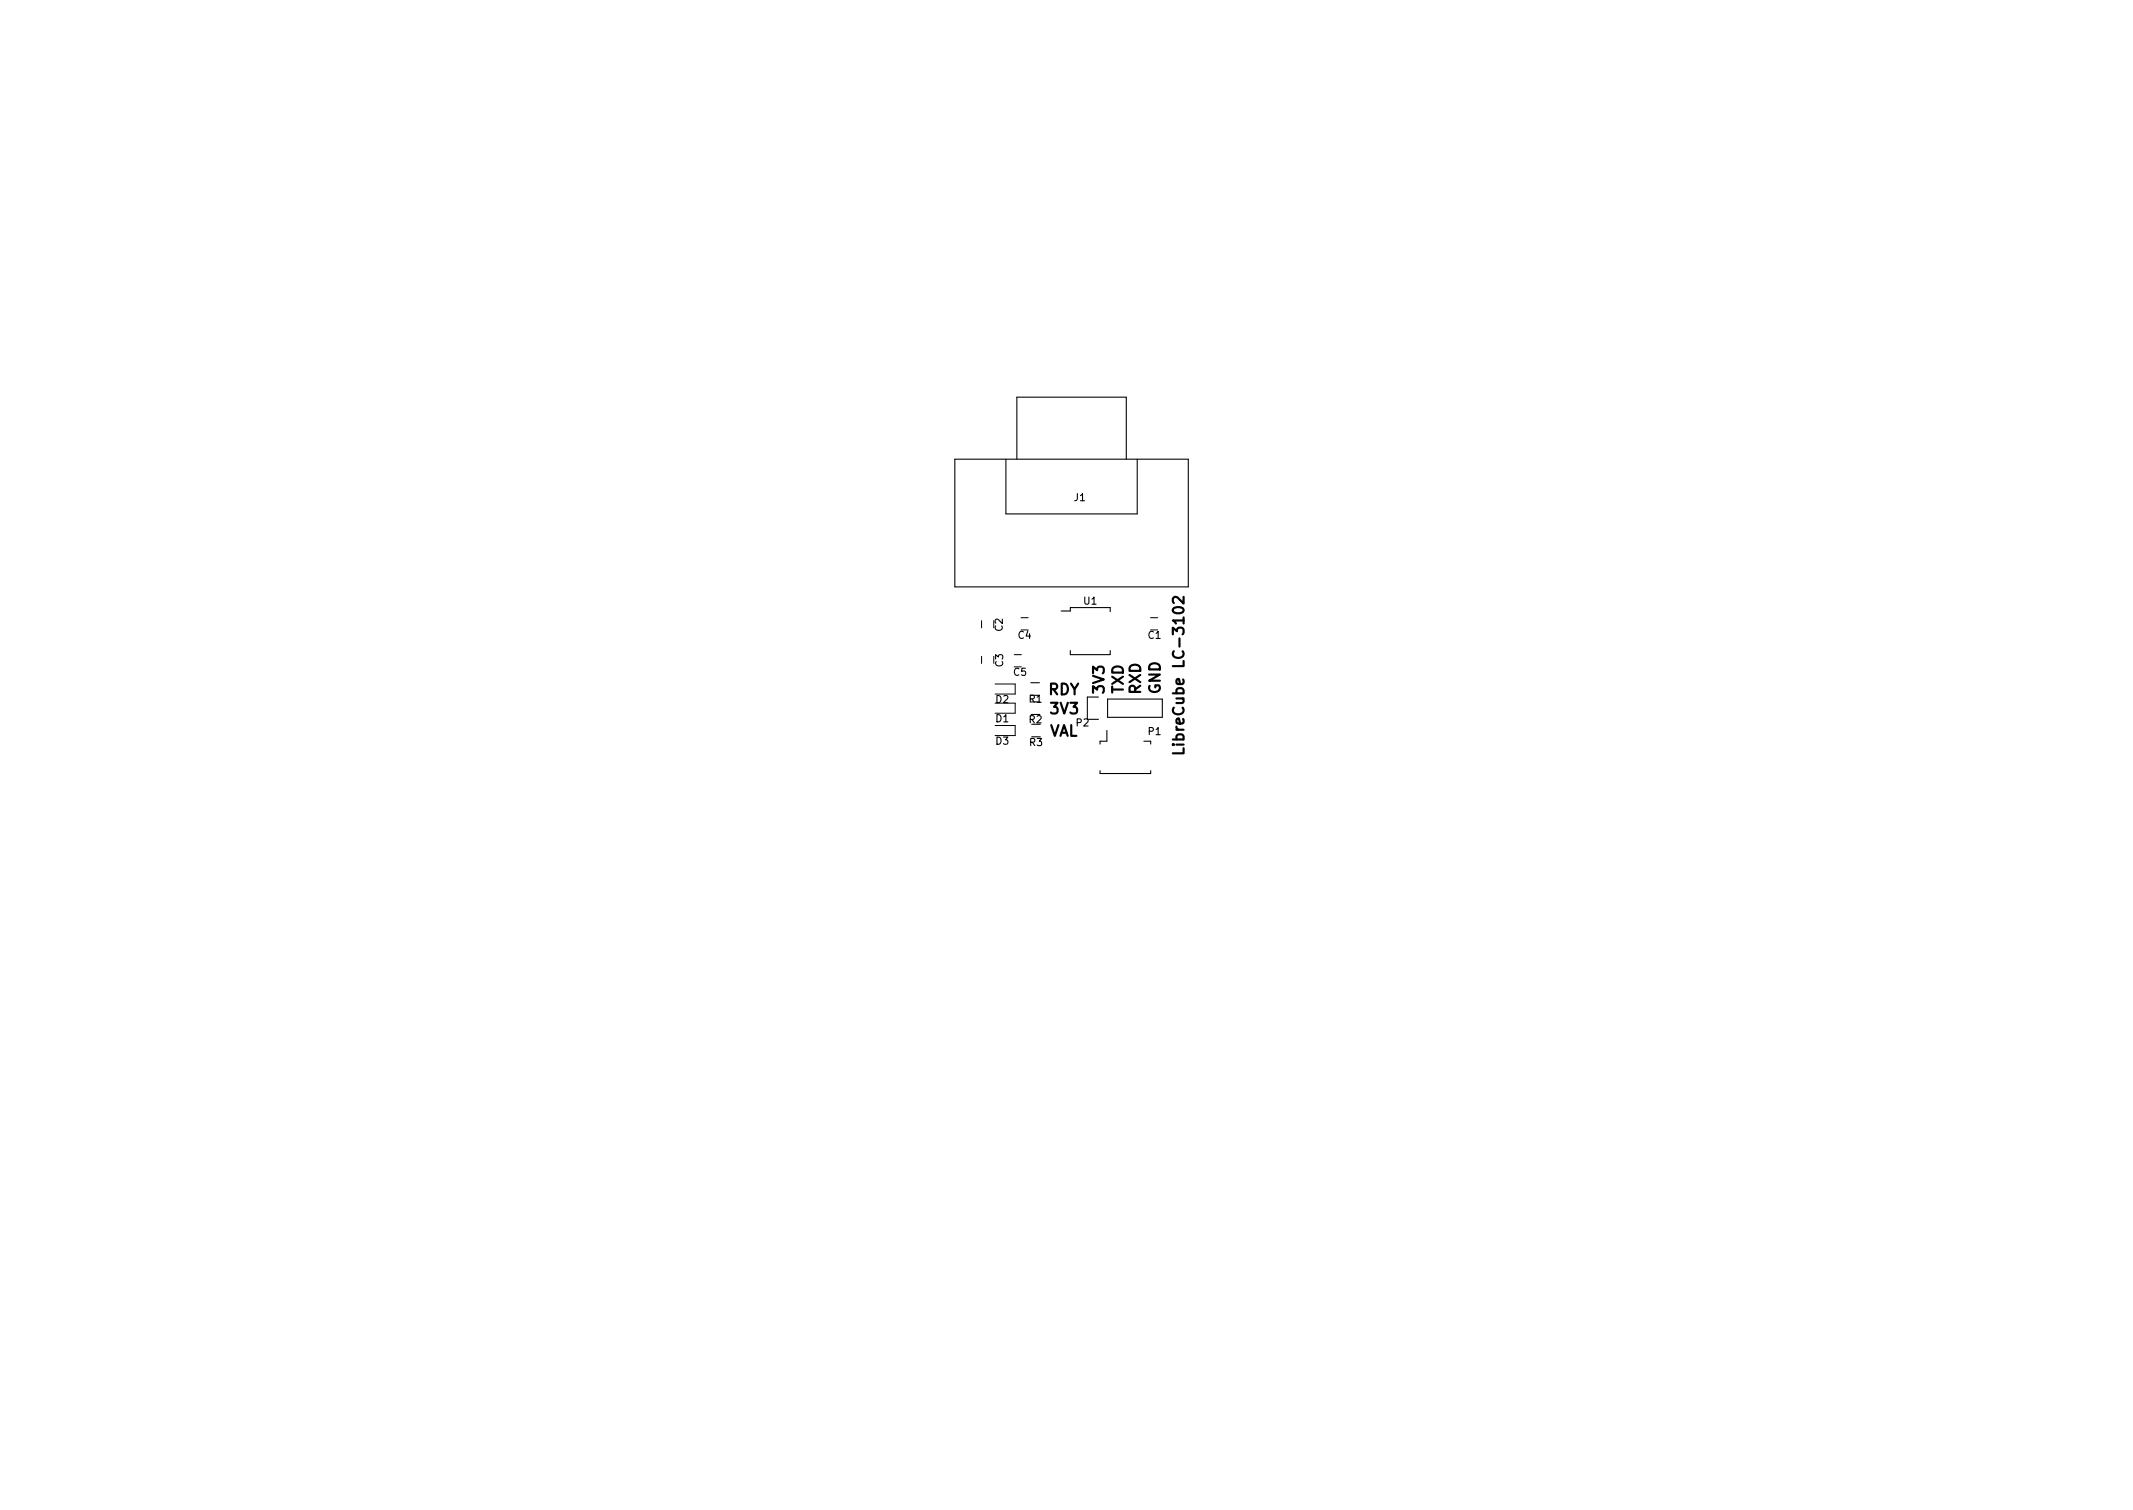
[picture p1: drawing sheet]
<svg xmlns="http://www.w3.org/2000/svg" width="297mm" height="210mm" viewBox="0 0 297 210" stroke-linecap="round" stroke-linejoin="round" font-family="sans-serif">
<defs><g id="words">
<g font-size="2.1">
<text x="145.9" y="96.8">RDY</text>
<text x="146.4" y="99.4">3V3</text>
<text x="153.8" y="96.5" transform="rotate(-90 153.8 96.5)">3V3</text>
<text x="156.5" y="96.6" transform="rotate(-90 156.5 96.6)">TXD</text>
<text x="158.9" y="96.7" transform="rotate(-90 158.9 96.7)">RXD</text>
<text x="161.6" y="96.7" transform="rotate(-90 161.6 96.7)">GND</text>
<text x="146.1" y="102.5">VAL</text>
<text x="164.9" y="103.6" transform="rotate(-90 164.9 103.6)">LibreCube LC-3102</text>
</g>
<g font-size="1.4">
<text x="149.6" y="69.8">J1</text>
<text x="139.6" y="87.9" transform="rotate(-90 139.6 87.9)">C2</text>
<text x="141.8" y="88.9">C4</text>
<text x="150.9" y="84.2">U1</text>
<text x="159.9" y="88.9">C1</text>
<text x="139.7" y="92.8" transform="rotate(-90 139.7 92.8)">C3</text>
<text x="141.2" y="94.1">C5</text>
<text x="138.7" y="100.6">D1</text>
<text x="138.7" y="97.9">D2</text>
<text x="143.3" y="97.8">R1</text>
<text x="143.3" y="100.7">R2</text>
<text x="149.9" y="101.1">P2</text>
<text x="138.7" y="103.7">D3</text>
<text x="143.4" y="103.9">R3</text>
<text x="159.9" y="102.3">P1</text>
</g>
</g></defs>
<path d="M164.8 83.1v.9l-.8-.8a.41 .41 0 0 0-.7 .2v.4l.2 .2M164.8 104.2v.7h-1.5" fill="none" stroke="#000" stroke-width=".3"/>
<path d="M133 63.9h32.5v17.8h-32.5zM140.1 63.9v7.7h18.3v-7.7M141.6 63.9v-8.6h15.2v8.6M143.5 95.1h1.2M147.8 85.1h1.3v-.5h5.5v.6M149.1 90.6v.6h5.5v-.6M153 97.1h-1.6v3.1h1.6M154.2 97.3h7.7v2.6h-7.7zM153.2 107.3v.4h7v-.4M154.1 101.7v1.5h-.9v.4M159.3 103.2h.9v.4" fill="none" stroke="#000" stroke-width=".15"/>
<path d="M136.7 86.4v1M136.7 91.4v1M138.6 95.2h2.8v1.4h-2.8M138.6 97.9h2.8v1.4h-2.8M141.2 91.2h1M142.2 86h1M160.2 86h1M138.6 101h2.8v1.4h-2.8" fill="none" stroke="#000" stroke-width=".14"/>
<use href="#words"/>
</svg>
